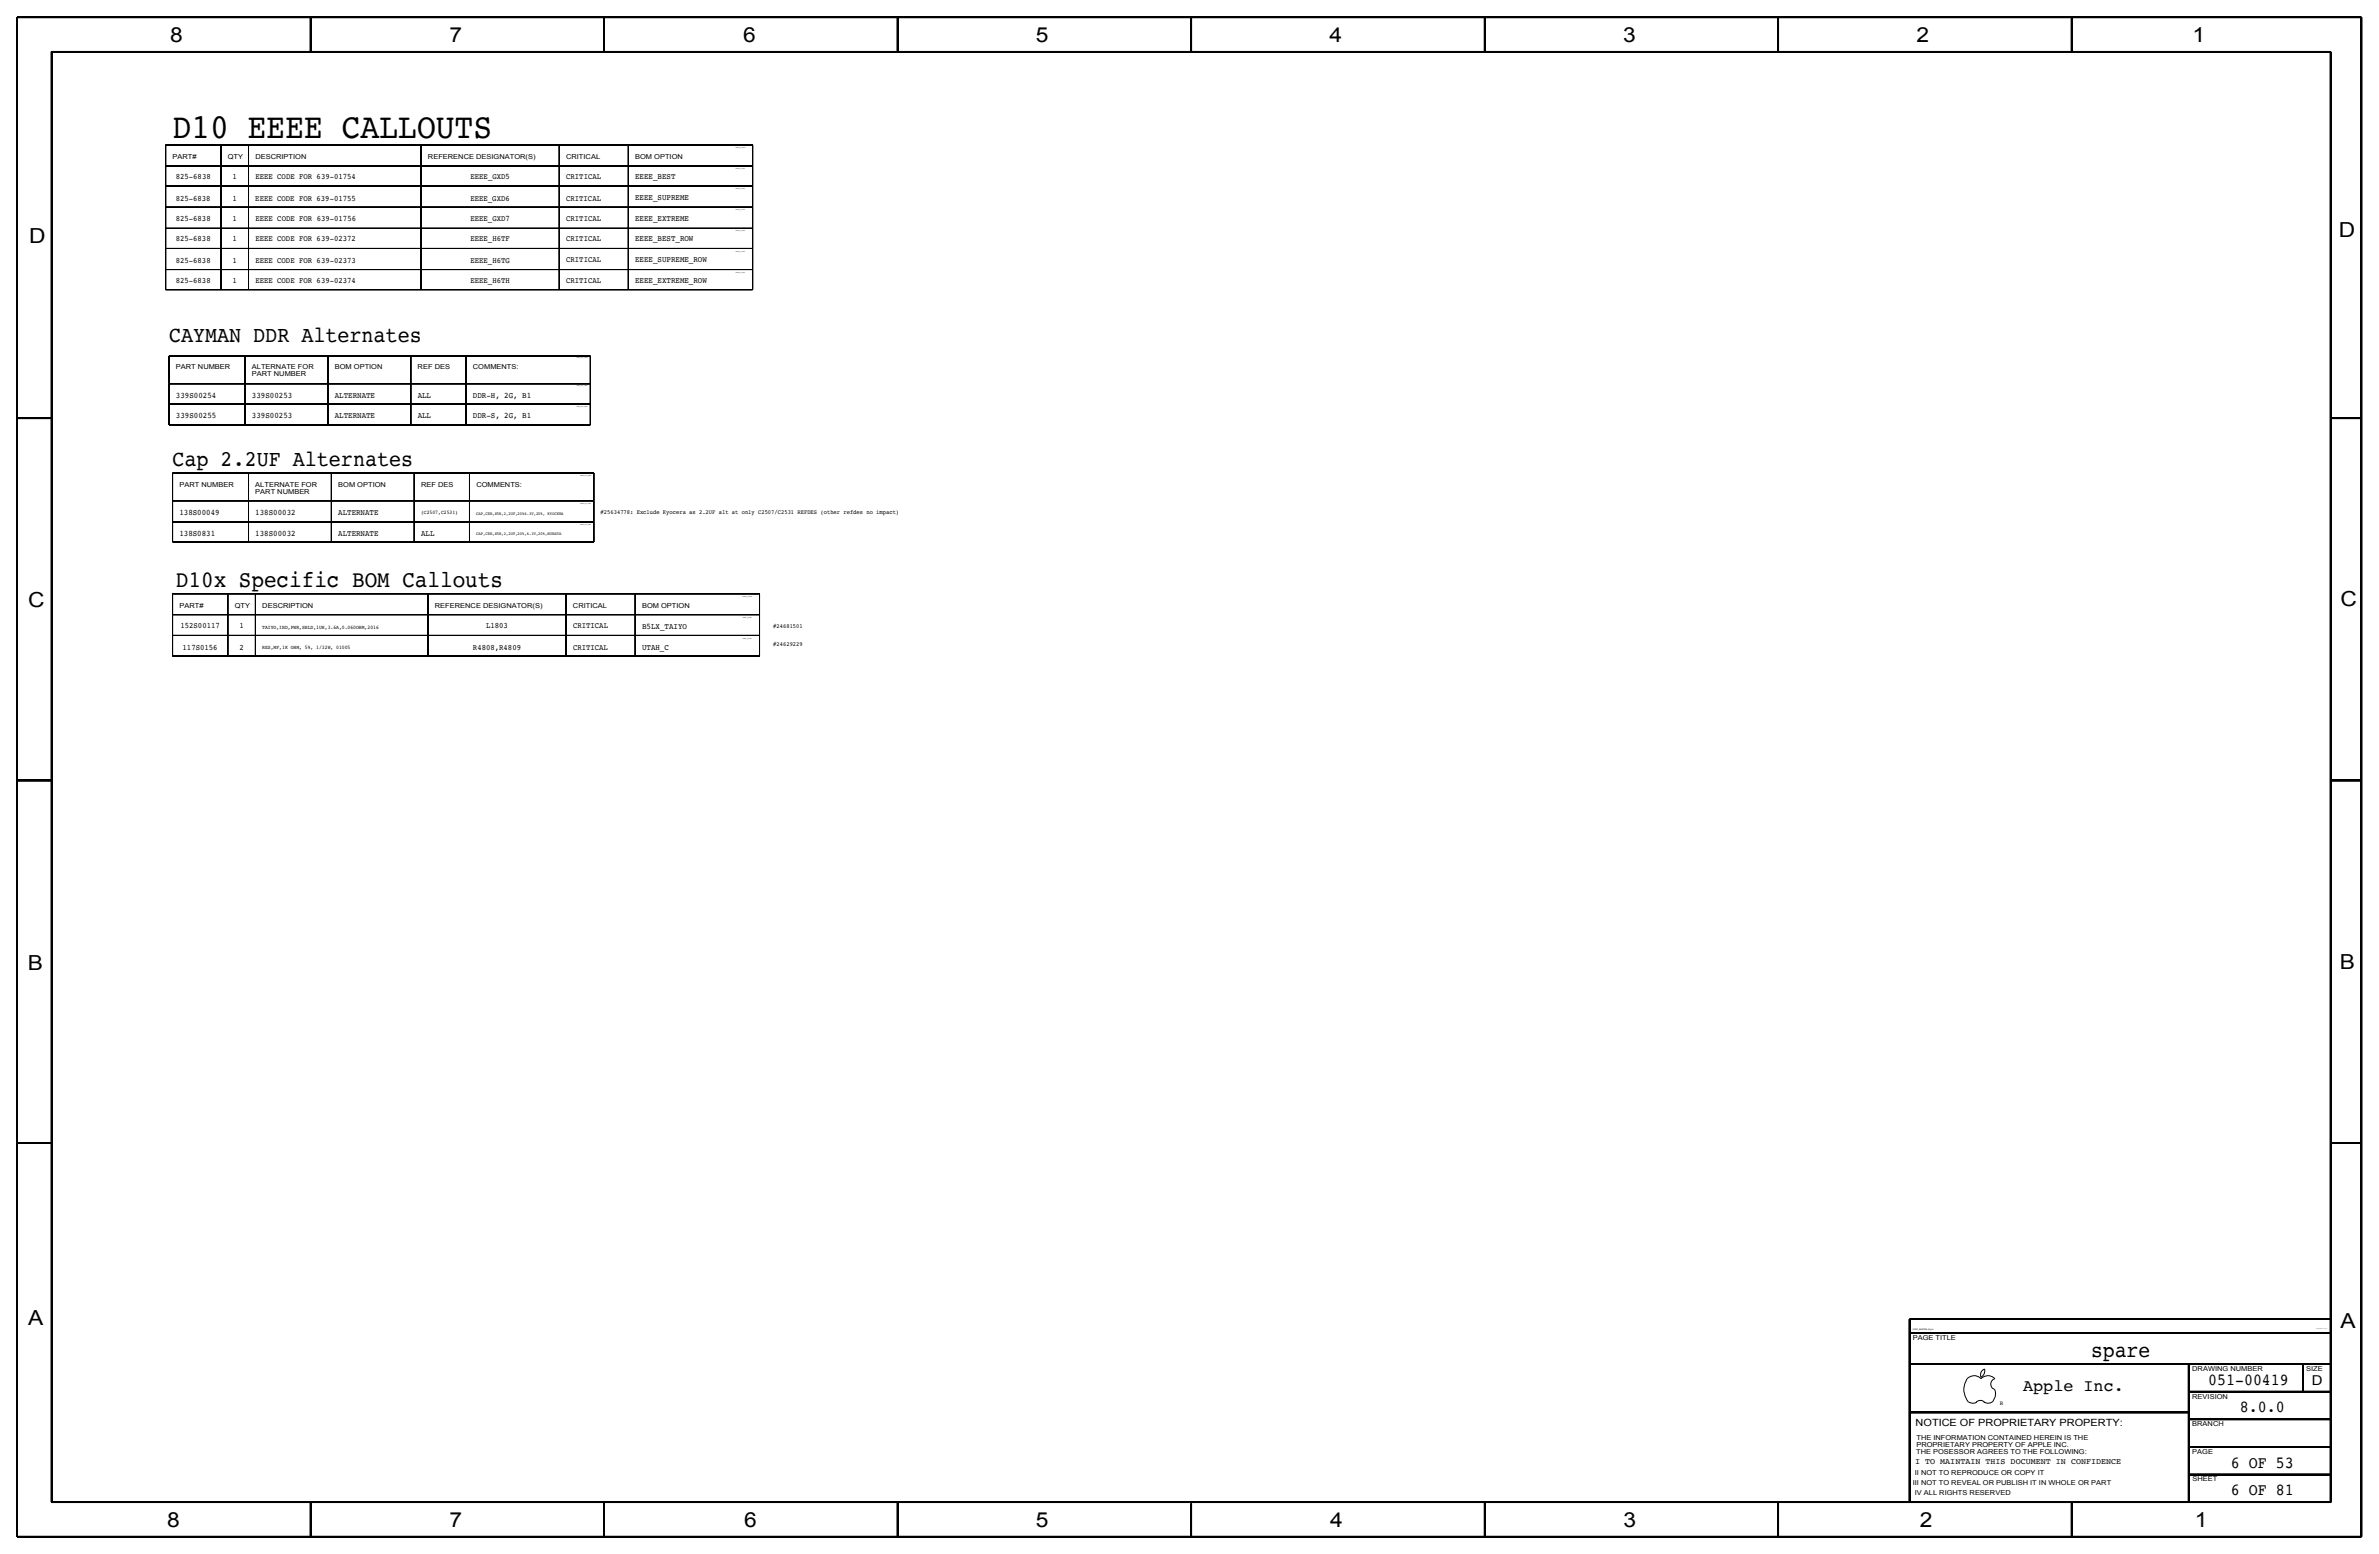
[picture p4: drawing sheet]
<svg xmlns="http://www.w3.org/2000/svg" width="875mm" height="572mm" viewBox="0 0 875 572" stroke-linecap="round" stroke-linejoin="round" font-family="sans-serif">
<defs><g id="words">
<text font-size="12.9" x="63.4" y="50.7">D10 EEEE CALLOUTS</text>
<text font-size="8.6" x="64.7" y="215.9">D10x Specific BOM Callouts</text>
<g font-size="8.3">
<text x="62.2" y="125.8">CAYMAN DDR Alternates</text>
<text x="63.5" y="171.5">Cap 2.2UF Alternates</text>
</g>
<text font-size="8.1" x="769.2" y="499.1">spare</text>
<g font-size="7.6">
<text x="62.5" y="15.5">8</text>
<text x="165.4" y="15.5">7</text>
<text x="273.3" y="15.5">6</text>
<text x="381" y="15.5">5</text>
<text x="489" y="15.5">4</text>
<text x="597" y="15.5">3</text>
<text x="704.9" y="15.5">2</text>
<text x="806.5" y="15.5">1</text>
<text x="10.7" y="89.5">D</text>
<text x="860.3" y="87.2">D</text>
<text x="10.4" y="223.3">C</text>
<text x="860.8" y="222.8">C</text>
<text x="10.2" y="356.7">B</text>
<text x="860.6" y="356.4">B</text>
<text x="10.4" y="487.5">A</text>
<text x="860.8" y="488.2">A</text>
<text x="61.5" y="561.7">8</text>
<text x="165.4" y="561.7">7</text>
<text x="273.8" y="561.6">6</text>
<text x="381" y="561.7">5</text>
<text x="489.2" y="561.7">4</text>
<text x="597.1" y="561.6">3</text>
<text x="706.2" y="561.7">2</text>
<text x="807.3" y="561.7">1</text>
</g>
<g font-size="6.2">
<text x="812.2" y="509.3">051-00419</text>
<text x="744.2" y="511.5">Apple Inc.</text>
<text x="823.9" y="519.4">8.0.0</text>
<text x="820.6" y="539.7">6 OF 53</text>
<text x="820.6" y="549.9">6 OF 81</text>
</g>
<text font-size="5" x="850.3" y="509.3">D</text>
<text font-size="3.7" x="704.6" y="524.5">NOTICE OF PROPRIETARY PROPERTY:</text>
<g font-size="3.1">
<text x="233.6" y="66">EEEE_BEST</text>
<text x="233.6" y="73.7">EEEE_SUPREME</text>
<text x="233.6" y="81.4">EEEE_EXTREME</text>
<text x="233.6" y="88.8">EEEE_BEST_ROW</text>
<text x="233.6" y="96.5">EEEE_SUPREME_ROW</text>
<text x="233.6" y="104.2">EEEE_EXTREME_ROW</text>
<text x="64.7" y="146.2">339S00254</text>
<text x="92.7" y="146.2">339S00253</text>
<text x="123.1" y="146.2">ALTERNATE</text>
<text x="153.6" y="146.2">ALL</text>
<text x="173.9" y="146.2">DDR-H, 2G, B1</text>
<text x="64.7" y="153.8">339S00255</text>
<text x="92.7" y="153.8">339S00253</text>
<text x="123.1" y="153.8">ALTERNATE</text>
<text x="153.6" y="153.8">ALL</text>
<text x="173.9" y="153.8">DDR-S, 2G, B1</text>
<text x="66" y="189.3">138S00049</text>
<text x="93.9" y="189.3">138S00032</text>
<text x="124.4" y="189.3">ALTERNATE</text>
<text x="66" y="197">138S0831</text>
<text x="93.9" y="197">138S00032</text>
<text x="124.4" y="197">ALTERNATE</text>
<text x="154.9" y="197">ALL</text>
<text x="236.2" y="231.3">B5LX_TAIYO</text>
<text x="236.2" y="238.9">UTAH_C</text>
<text x="704.4" y="538.5">I TO MAINTAIN THIS DOCUMENT IN CONFIDENCE</text>
</g>
<g font-size="3">
<text x="64.6" y="66">825-6838</text>
<text x="85.5" y="66">1</text>
<text x="93.9" y="66">EEEE CODE FOR 639-01754</text>
<text x="173.1" y="66">EEEE_GXD5</text>
<text x="208.2" y="66">CRITICAL</text>
<text x="64.6" y="73.8">825-6838</text>
<text x="85.5" y="73.8">1</text>
<text x="93.9" y="73.8">EEEE CODE FOR 639-01755</text>
<text x="173" y="73.8">EEEE_GXD6</text>
<text x="208.2" y="73.8">CRITICAL</text>
<text x="64.6" y="81.2">825-6838</text>
<text x="85.5" y="81.3">1</text>
<text x="94" y="81.3">EEEE CODE FOR 639-01756</text>
<text x="173.1" y="81.3">EEEE_GXD7</text>
<text x="208.2" y="81.3">CRITICAL</text>
<text x="64.6" y="88.8">825-6838</text>
<text x="85.5" y="88.8">1</text>
<text x="93.9" y="88.8">EEEE CODE FOR 639-02372</text>
<text x="173.1" y="88.8">EEEE_H6TF</text>
<text x="208.2" y="88.8">CRITICAL</text>
<text x="64.6" y="96.6">825-6838</text>
<text x="85.5" y="96.6">1</text>
<text x="93.9" y="96.6">EEEE CODE FOR 639-02373</text>
<text x="173.1" y="96.6">EEEE_H6TG</text>
<text x="208.2" y="96.4">CRITICAL</text>
<text x="64.6" y="104.1">825-6838</text>
<text x="85.5" y="104.1">1</text>
<text x="93.9" y="104.1">EEEE CODE FOR 639-02374</text>
<text x="173.1" y="104.1">EEEE_H6TH</text>
<text x="208.2" y="104.1">CRITICAL</text>
<text x="66.4" y="231.1">152S00117</text>
<text x="88.1" y="231.1">1</text>
<text x="178.8" y="231.1">L1803</text>
<text x="210.8" y="231.1">CRITICAL</text>
<text x="67.2" y="238.9">117S0156</text>
<text x="88" y="238.9">2</text>
<text x="174" y="238.9">R4808,R4809</text>
<text x="210.8" y="238.9">CRITICAL</text>
</g>
<g font-size="2.5">
<text x="63.4" y="58.4">PART#</text>
<text x="83.8" y="58.4">QTY</text>
<text x="93.9" y="58.4">DESCRIPTION</text>
<text x="157.4" y="58.4">REFERENCE DESIGNATOR(S)</text>
<text x="208.2" y="58.4">CRITICAL</text>
<text x="233.6" y="58.4">BOM OPTION</text>
<text x="64.7" y="135.8">PART NUMBER</text>
<text x="92.6" y="135.8">ALTERNATE FOR</text>
<text x="123.1" y="135.8">BOM OPTION</text>
<text x="153.6" y="135.8">REF DES</text>
<text x="173.9" y="135.8">COMMENTS:</text>
<text x="92.6" y="138.4">PART NUMBER</text>
<text x="66" y="179.1">PART NUMBER</text>
<text x="93.9" y="179.1">ALTERNATE FOR</text>
<text x="124.4" y="179.1">BOM OPTION</text>
<text x="154.9" y="179.1">REF DES</text>
<text x="175.2" y="179.1">COMMENTS:</text>
<text x="93.9" y="181.6">PART NUMBER</text>
<text x="66" y="223.6">PART#</text>
<text x="86.3" y="223.6">QTY</text>
<text x="96.5" y="223.6">DESCRIPTION</text>
<text x="160" y="223.6">REFERENCE DESIGNATOR(S)</text>
<text x="210.8" y="223.6">CRITICAL</text>
<text x="236.2" y="223.6">BOM OPTION</text>
<text x="703.5" y="492.8">PAGE TITLE</text>
<text x="806.3" y="504.2">DRAWING NUMBER</text>
<text x="848.2" y="504.2">SIZE</text>
<text x="806.3" y="514.4">REVISION</text>
<text x="806.3" y="524.5">BRANCH</text>
<text x="704.9" y="532.1">PROPRIETARY PROPERTY OF APPLE INC.</text>
<text x="704.9" y="529.6">THE INFORMATION CONTAINED HEREIN IS THE</text>
<text x="704.8" y="534.7">THE POSESSOR AGREES TO THE FOLLOWING:</text>
<text x="806.3" y="534.7">PAGE</text>
<text x="704.3" y="542.3">II NOT TO REPRODUCE OR COPY IT</text>
<text x="806.4" y="544.8">SHEET</text>
<text x="703.5" y="546.1">III NOT TO REVEAL OR PUBLISH IT IN WHOLE OR PART</text>
<text x="704.3" y="549.9">IV ALL RIGHTS RESERVED</text>
</g>
<g font-size="2.3">
<text x="220.9" y="189.2">#25634778: Exclude Kyocera as 2.2UF alt at only C2507/C2531 REFDES (other refdes no impact)</text>
<text x="284.4" y="231.1">#24681501</text>
<text x="284.4" y="237.4">#24629229</text>
</g>
<text font-size="2.2" x="735.5" y="516.8">R</text>
<g font-size="2">
<text x="154.9" y="189.2">(C2507,C2531)</text>
<text x="96.5" y="231.2">TAIYO,IND,PWR,SHLD,1UH,3.6A,0.060OHM,2016</text>
<text x="96.5" y="238.8">RES,MF,1K OHM, 5%, 1/32W, 01005</text>
</g>
<g font-size="1.6">
<text x="175.2" y="189.2">CAP,CER,X5R,2,2UF,20%6.3V,20%, KYOCERA</text>
<text x="175.2" y="196.8">CAP,CER,X5R,2,2UF,20%,6.3V,20%,MURATA</text>
</g>
<text font-size=".9" x="703.5" y="489">SYNC_MASTER=Sync</text>
<g font-size=".4">
<text x="270.6" y="54.6">TABLE_5_HEAD</text>
<text x="270.6" y="62.3">TABLE_5_ITEM</text>
<text x="270.6" y="69.5">TABLE_5_ITEM</text>
<text x="270.6" y="77.2">TABLE_5_ITEM</text>
<text x="270.6" y="84.9">TABLE_5_ITEM</text>
<text x="270.6" y="92.6">TABLE_5_ITEM</text>
<text x="270.6" y="100.2">TABLE_5_ITEM</text>
<text x="212.1" y="131.8">TABLE_ALT_HEAD</text>
<text x="212.1" y="142.1">TABLE_ALT_ITEM</text>
<text x="212.1" y="149.7">TABLE_ALT_ITEM</text>
<text x="213.4" y="175.1">TABLE_ALT_HEAD</text>
<text x="213.4" y="185.3">TABLE_ALT_ITEM</text>
<text x="213.4" y="192.9">TABLE_ALT_ITEM</text>
<text x="273.1" y="219.6">TABLE_5_HEAD</text>
<text x="273.1" y="227.2">TABLE_5_ITEM</text>
<text x="273.1" y="234.8">TABLE_5_ITEM</text>
<text x="851.9" y="488.9">SYNC_DATE=05/17/2016</text>
</g>
</g></defs>
<g fill="none" stroke="#000" stroke-width=".37">
<path d="M81.2 53.3v53.2M91.4 53.3v53.2M154.9 53.3v53.2M205.7 53.3v53.2M231.1 53.3v53.2M60.9 68.4v7.8M60.9 76.2h215.9M60.9 61v7.4M60.9 68.4h215.9M60.9 61v-7.7v7.7v-7.7h215.9h-215.9h215.9v7.7M60.9 61h215.9M60.9 76.2v7.8"/>
<path d="M276.8 68.4v7.8M276.8 61v7.4M276.8 76.2v7.8M60.9 99.1v7.4v-7.4v7.4h215.9h-215.9h215.9v-7.4M60.9 91.4v7.7M60.9 99.1h215.9M60.9 84v7.4M60.9 91.4h215.9M60.9 84h215.9M276.8 91.4v7.7M276.8 84v7.4M90.1 130.9v25.4"/>
<path d="M120.6 130.9v25.4M151.1 130.9v25.4M171.4 130.9v25.4M62.2 141.1v7.4M62.2 141.1h154.9M62.2 148.5h154.9M62.2 148.5v7.8v-7.8v7.8h154.9h-154.9h154.9v-7.8M62.2 141.1v-10.2v10.2v-10.2h154.9h-154.9h154.9v10.2M217.1 141.1v7.4M91.4 173.9v25.4M121.9 173.9v25.4M152.4 173.9v25.4"/>
<path d="M172.7 173.9v25.4M63.5 184.2v-10.3v10.3v-10.3h154.9h-154.9h154.9v10.3M63.5 184.2h154.9M63.5 184.2v7.7M63.5 191.9h154.9M63.5 191.9v7.4v-7.4v7.4h154.9h-154.9h154.9v-7.4M218.4 184.2v7.7M83.8 218.4v22.9M93.9 218.4v22.9M157.4 218.4v22.9M208.2 218.4v22.9M233.6 218.4v22.9"/>
<path d="M63.5 233.7v7.6v-7.6v7.6h215.9h-215.9h215.9v-7.6M63.5 226.1v7.6M63.5 233.7h215.9M63.5 226.1v-7.7v7.7v-7.7h215.9h-215.9h215.9v7.7M63.5 226.1h215.9M279.4 226.1v7.6M724.1 515.6l.5 .2a2.67 2.67 0 0 0 2.5-.2M726.8 515.7a2.09 2.09 0 0 1 3.1 0M728.6 506.5a2.69 2.69 0 0 0 1.3-3 2.26 2.26 0 0 0-1.3 3M729.7 515.6l.4 .2a2.67 2.67 0 0 0 2.6-.2M733.7 511.1a4.5 4.5 0 0 1-1 4.6M733.8 511a2.08 2.08 0 0 1-1.6-2 2.08 2.08 0 0 1 1.6-2 3.5 3.5 0 0 0-5.2 0 3.5 3.5 0 0 0-3.9-.8 3.5 3.5 0 0 0-2.2 3.3 7.1 7.1 0 0 0 1.6 6.2"/>
</g>
<g fill="none" stroke="#000" stroke-width=".6" stroke-linecap="butt">
<path d="M6.3 6.4v558.7v-558.7h862.2h-862.2h862.2v558.7v-558.7v558.7h-862.2h862.2h-862.2zM19 19.1v533.4v-533.4h838.2h-838.2h838.2v533.4v-533.4v533.4h-838.2h838.2h-838.2zM114.3 6.4v12.7M222.2 6.4v12.7M330.2 6.4v12.7M438.1 6.4v12.7M546.1 6.4v12.7M654 6.4v12.7M762 6.4v12.7M6.3 153.8h12.7M857.2 153.8h11.3M6.3 287h12.7"/>
<path d="M857.2 287h11.3M6.3 420.4h12.7M857.2 420.4h11.3M702.4 490.2h154.8M702.4 490.2v62.3M857.2 485.1h-154.8h154.8h-154.8v5.1M702.4 519.4h102.6M702.4 501.6h154.8M805 501.6v50.9M805 511.8h52.2M847 501.6v10.2M805 522h52.2"/>
<path d="M805 532.1h52.2M114.3 552.5v12.6M222.2 552.5v12.6M330.2 552.5v12.6M438.1 553v12.1M546.1 552.5v12.6M654 552.5v12.6M762 552.5v12.6M805 542.3h52.2"/>
</g>
<use href="#words"/>
</svg>
